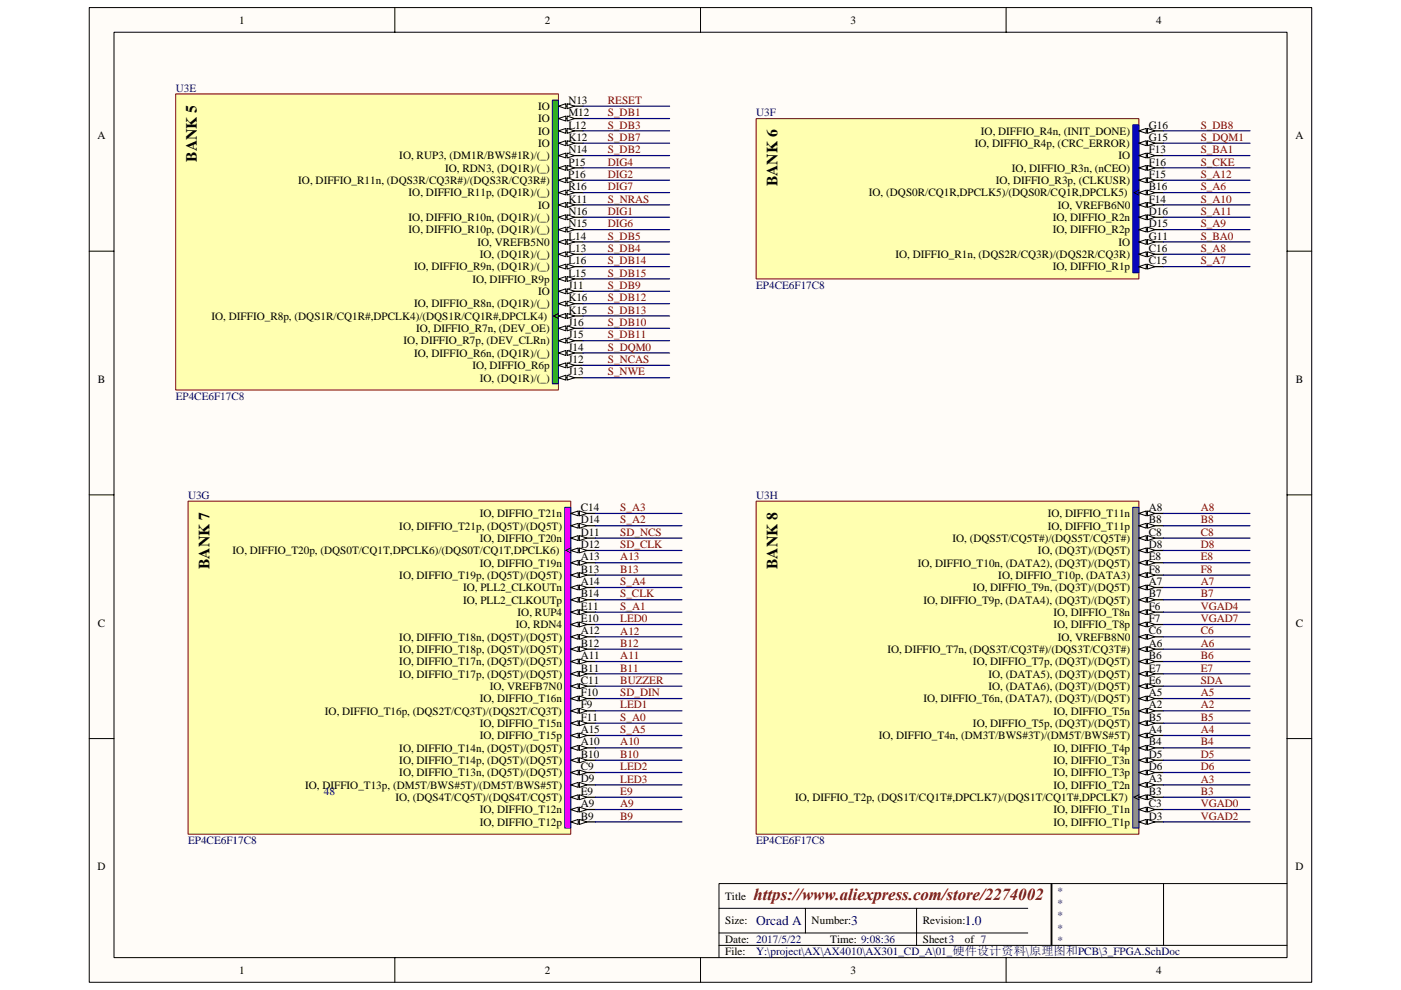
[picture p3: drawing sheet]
<svg xmlns="http://www.w3.org/2000/svg" width="297mm" height="210mm" viewBox="0 0 297 210" stroke-linecap="round" stroke-linejoin="round" font-family="sans-serif">
<defs><g id="words">
<text font-size="3.5" fill="#800000" x="159.8" y="190.8">https://www.aliexpress.com/store/2274002</text>
<g font-size="3.3">
<text x="41.8" y="34.3" transform="rotate(-90 41.8 34.3)">BANK 5</text>
<text x="164.8" y="39.5" transform="rotate(-90 164.8 39.5)">BANK 6</text>
<text x="44.4" y="120.7" transform="rotate(-90 44.4 120.7)">BANK 7</text>
<text x="164.8" y="120.7" transform="rotate(-90 164.8 120.7)">BANK 8</text>
</g>
<g font-size="2.8" fill="#000080">
<text x="160.3" y="196.2">Orcad A</text>
<text x="180.5" y="196.2">3</text>
<text x="204.6" y="196.2">1.0</text>
</g>
<g font-size="2.4">
<text x="50.7" y="5">1</text>
<text x="115.5" y="5">2</text>
<text x="180.3" y="5">3</text>
<text x="245.1" y="5">4</text>
<text x="114.1" y="23.3">IO</text>
<text x="120.5" y="22">N13</text>
<text x="20.7" y="29.5">A</text>
<text x="114.1" y="26">IO</text>
<text x="114.1" y="28.6">IO</text>
<text x="120.5" y="24.6">M12</text>
<text x="120.5" y="27.3">L12</text>
<text x="120.5" y="29.9">K12</text>
<text x="208" y="28.6">IO, DIFFIO_R4n, (INIT_DONE)</text>
<text x="243.6" y="27.3">G16</text>
<text x="243.6" y="29.9">G15</text>
<text x="274.7" y="29.5">A</text>
<text x="84.7" y="33.8">IO, RUP3, (DM1R/BWS#1R)/(_)</text>
<text x="114.1" y="31.2">IO</text>
<text x="120.5" y="32.5">N14</text>
<text x="120.5" y="35.1">P15</text>
<text x="206.7" y="31.2">IO, DIFFIO_R4p, (CRC_ERROR)</text>
<text x="237.1" y="33.8">IO</text>
<text x="243.6" y="35.1">F16</text>
<text x="243.6" y="32.5">F13</text>
<text x="63.2" y="39">IO, DIFFIO_R11n, (DQS3R/CQ3R#)/(DQS3R/CQ3R#)</text>
<text x="86.6" y="41.7">IO, DIFFIO_R11p, (DQ1R)/(_)</text>
<text x="94.4" y="36.4">IO, RDN3, (DQ1R)/(_)</text>
<text x="120.5" y="37.7">P16</text>
<text x="120.5" y="40.3">R16</text>
<text x="184.2" y="41.7">IO, (DQS0R/CQ1R,DPCLK5)/(DQS0R/CQ1R,DPCLK5)</text>
<text x="211.1" y="39">IO, DIFFIO_R3p, (CLKUSR)</text>
<text x="214.5" y="36.4">IO, DIFFIO_R3n, (nCEO)</text>
<text x="243.6" y="37.7">F15</text>
<text x="243.6" y="40.3">B16</text>
<text x="86.6" y="46.9">IO, DIFFIO_R10n, (DQ1R)/(_)</text>
<text x="114.1" y="44.3">IO</text>
<text x="120.5" y="43">K11</text>
<text x="120.5" y="45.6">N16</text>
<text x="223.2" y="46.9">IO, DIFFIO_R2n</text>
<text x="224.3" y="44.3">IO, VREFB6N0</text>
<text x="243.6" y="45.6">D16</text>
<text x="243.6" y="43">F14</text>
<text x="86.6" y="49.5">IO, DIFFIO_R10p, (DQ1R)/(_)</text>
<text x="101.2" y="52.1">IO, VREFB5N0</text>
<text x="120.5" y="48.2">N15</text>
<text x="120.5" y="50.8">L14</text>
<text x="120.5" y="53.4">L13</text>
<text x="223.2" y="49.5">IO, DIFFIO_R2p</text>
<text x="237.1" y="52.1">IO</text>
<text x="243.6" y="50.8">G11</text>
<text x="243.6" y="48.2">D15</text>
<text x="243.6" y="53.4">C16</text>
<text x="87.8" y="57.4">IO, DIFFIO_R9n, (DQ1R)/(_)</text>
<text x="100.2" y="60">IO, DIFFIO_R9p</text>
<text x="101.7" y="54.7">IO, (DQ1R)/(_)</text>
<text x="120.5" y="56">L16</text>
<text x="120.5" y="58.7">L15</text>
<text x="189.9" y="54.7">IO, DIFFIO_R1n, (DQS2R/CQ3R)/(DQS2R/CQ3R)</text>
<text x="223.2" y="57.4">IO, DIFFIO_R1p</text>
<text x="243.6" y="56">C15</text>
<text x="87.8" y="65.2">IO, DIFFIO_R8n, (DQ1R)/(_)</text>
<text x="114.1" y="62.6">IO</text>
<text x="120.5" y="63.9">K16</text>
<text x="120.5" y="61.3">J11</text>
<text x="44.8" y="67.8">IO, DIFFIO_R8p, (DQS1R/CQ1R#,DPCLK4)/(DQS1R/CQ1R#,DPCLK4)</text>
<text x="88.2" y="70.4">IO, DIFFIO_R7n, (DEV_OE)</text>
<text x="120.5" y="69.1">J16</text>
<text x="120.5" y="71.8">J15</text>
<text x="120.5" y="66.5">K15</text>
<text x="85.6" y="73.1">IO, DIFFIO_R7p, (DEV_CLRn)</text>
<text x="87.8" y="75.7">IO, DIFFIO_R6n, (DQ1R)/(_)</text>
<text x="120.5" y="74.4">J14</text>
<text x="120.5" y="77">J12</text>
<text x="20.7" y="81.2">B</text>
<text x="100.2" y="78.3">IO, DIFFIO_R6p</text>
<text x="101.7" y="80.9">IO, (DQ1R)/(_)</text>
<text x="120.5" y="79.6">J13</text>
<text x="274.7" y="81.2">B</text>
<text x="84.7" y="112.3">IO, DIFFIO_T21p, (DQ5T)/(DQ5T)</text>
<text x="101.7" y="109.7">IO, DIFFIO_T21n</text>
<text x="123.1" y="108.4">C14</text>
<text x="123.1" y="113.6">D11</text>
<text x="123.1" y="111">D14</text>
<text x="222.2" y="109.7">IO, DIFFIO_T11n</text>
<text x="222.2" y="112.3">IO, DIFFIO_T11p</text>
<text x="243.6" y="108.4">A8</text>
<text x="243.6" y="111">B8</text>
<text x="243.6" y="113.6">C8</text>
<text x="49.3" y="117.6">IO, DIFFIO_T20p, (DQS0T/CQ1T,DPCLK6)/(DQS0T/CQ1T,DPCLK6)</text>
<text x="101.7" y="114.9">IO, DIFFIO_T20n</text>
<text x="123.1" y="118.9">A13</text>
<text x="123.1" y="116.2">D12</text>
<text x="201.9" y="114.9">IO, (DQS5T/CQ5T#)/(DQS5T/CQ5T#)</text>
<text x="220.1" y="117.6">IO, (DQ3T)/(DQ5T)</text>
<text x="243.6" y="116.2">D8</text>
<text x="243.6" y="118.9">E8</text>
<text x="84.7" y="122.8">IO, DIFFIO_T19p, (DQ5T)/(DQ5T)</text>
<text x="98.2" y="125.4">IO, PLL2_CLKOUTn</text>
<text x="101.7" y="120.2">IO, DIFFIO_T19n</text>
<text x="123.1" y="121.5">B13</text>
<text x="123.1" y="124.1">A14</text>
<text x="194.6" y="120.2">IO, DIFFIO_T10n, (DATA2), (DQ3T)/(DQ5T)</text>
<text x="206.3" y="125.4">IO, DIFFIO_T9n, (DQ3T)/(DQ5T)</text>
<text x="211.7" y="122.8">IO, DIFFIO_T10p, (DATA3)</text>
<text x="243.6" y="121.5">F8</text>
<text x="243.6" y="124.1">A7</text>
<text x="98.2" y="128">IO, PLL2_CLKOUTp</text>
<text x="109.7" y="130.6">IO, RUP4</text>
<text x="123.1" y="132">E10</text>
<text x="123.1" y="126.7">B14</text>
<text x="123.1" y="129.3">E11</text>
<text x="195.8" y="128">IO, DIFFIO_T9p, (DATA4), (DQ3T)/(DQ5T)</text>
<text x="223.3" y="130.6">IO, DIFFIO_T8n</text>
<text x="243.6" y="126.7">B7</text>
<text x="243.6" y="129.3">F6</text>
<text x="243.6" y="132">F7</text>
<text x="20.7" y="132.9">C</text>
<text x="84.7" y="135.9">IO, DIFFIO_T18n, (DQ5T)/(DQ5T)</text>
<text x="109.3" y="133.3">IO, RDN4</text>
<text x="123.1" y="134.6">A12</text>
<text x="123.1" y="137.2">B12</text>
<text x="223.3" y="133.3">IO, DIFFIO_T8p</text>
<text x="224.3" y="135.9">IO, VREFB8N0</text>
<text x="243.6" y="137.2">A6</text>
<text x="243.6" y="134.6">C6</text>
<text x="274.7" y="132.9">C</text>
<text x="84.7" y="138.5">IO, DIFFIO_T18p, (DQ5T)/(DQ5T)</text>
<text x="84.7" y="141.1">IO, DIFFIO_T17n, (DQ5T)/(DQ5T)</text>
<text x="84.7" y="143.7">IO, DIFFIO_T17p, (DQ5T)/(DQ5T)</text>
<text x="123.1" y="139.8">A11</text>
<text x="123.1" y="142.4">B11</text>
<text x="188.1" y="138.5">IO, DIFFIO_T7n, (DQS3T/CQ3T#)/(DQS3T/CQ3T#)</text>
<text x="206.3" y="141.1">IO, DIFFIO_T7p, (DQ3T)/(DQ5T)</text>
<text x="209.6" y="143.7">IO, (DATA5), (DQ3T)/(DQ5T)</text>
<text x="243.6" y="139.8">B6</text>
<text x="243.6" y="142.4">E7</text>
<text x="101.7" y="149">IO, DIFFIO_T16n</text>
<text x="103.8" y="146.3">IO, VREFB7N0</text>
<text x="123.1" y="147.7">F10</text>
<text x="123.1" y="145">C11</text>
<text x="195.8" y="149">IO, DIFFIO_T6n, (DATA7), (DQ3T)/(DQ5T)</text>
<text x="209.6" y="146.3">IO, (DATA6), (DQ3T)/(DQ5T)</text>
<text x="243.6" y="147.7">A5</text>
<text x="243.6" y="145">E6</text>
<text x="68.9" y="151.6">IO, DIFFIO_T16p, (DQS2T/CQ3T)/(DQS2T/CQ3T)</text>
<text x="101.7" y="154.2">IO, DIFFIO_T15n</text>
<text x="123.1" y="152.9">F11</text>
<text x="123.1" y="155.5">A15</text>
<text x="123.1" y="150.3">F9</text>
<text x="206.3" y="154.2">IO, DIFFIO_T5p, (DQ3T)/(DQ5T)</text>
<text x="223.3" y="151.6">IO, DIFFIO_T5n</text>
<text x="243.6" y="152.9">B5</text>
<text x="243.6" y="150.3">A2</text>
<text x="243.6" y="155.5">A4</text>
<text x="84.7" y="159.4">IO, DIFFIO_T14n, (DQ5T)/(DQ5T)</text>
<text x="101.7" y="156.8">IO, DIFFIO_T15p</text>
<text x="123.1" y="158.1">A10</text>
<text x="123.1" y="160.7">B10</text>
<text x="186.3" y="156.8">IO, DIFFIO_T4n, (DM3T/BWS#3T)/(DM5T/BWS#5T)</text>
<text x="223.3" y="159.4">IO, DIFFIO_T4p</text>
<text x="243.6" y="158.1">B4</text>
<text x="243.6" y="160.7">D5</text>
<text x="64.7" y="167.3">IO, DIFFIO_T13p, (DM5T/BWS#5T)/(DM5T/BWS#5T)</text>
<text x="84.7" y="162.1">IO, DIFFIO_T14p, (DQ5T)/(DQ5T)</text>
<text x="84.7" y="164.7">IO, DIFFIO_T13n, (DQ5T)/(DQ5T)</text>
<text x="123.1" y="163.4">C9</text>
<text x="123.1" y="166">D9</text>
<text x="223.3" y="162.1">IO, DIFFIO_T3n</text>
<text x="223.3" y="164.7">IO, DIFFIO_T3p</text>
<text x="223.3" y="167.3">IO, DIFFIO_T2n</text>
<text x="243.6" y="163.4">D6</text>
<text x="243.6" y="166">A3</text>
<text x="83.9" y="169.9">IO, (DQS4T/CQ5T)/(DQS4T/CQ5T)</text>
<text x="101.7" y="172.5">IO, DIFFIO_T12n</text>
<text x="123.1" y="171.2">A9</text>
<text x="123.1" y="173.8">B9</text>
<text x="123.1" y="168.6">E9</text>
<text x="168.6" y="169.9">IO, DIFFIO_T2p, (DQS1T/CQ1T#,DPCLK7)/(DQS1T/CQ1T#,DPCLK7)</text>
<text x="223.3" y="172.5">IO, DIFFIO_T1n</text>
<text x="243.6" y="168.6">B3</text>
<text x="243.6" y="171.2">C3</text>
<text x="243.6" y="173.8">D3</text>
<text x="101.7" y="175.1">IO, DIFFIO_T12p</text>
<text x="223.3" y="175.1">IO, DIFFIO_T1p</text>
<text x="20.7" y="184.6">D</text>
<text x="274.7" y="184.6">D</text>
<text x="153.8" y="190.8">Title</text>
<text x="153.8" y="196.1">Size:</text>
<text x="172.1" y="196.1">Number:</text>
<text x="195.7" y="196.1">Revision:</text>
<text x="153.8" y="200">Date: 2017/5/22</text>
<text x="153.8" y="202.6">File:</text>
<text x="176" y="200">Time: 9:08:36</text>
<text x="195.7" y="200">Sheet3</text>
<text x="204.6" y="200">of 7</text>
<text x="50.7" y="206.5">1</text>
<text x="115.5" y="206.5">2</text>
<text x="180.3" y="206.5">3</text>
<text x="245.1" y="206.5">4</text>
</g>
<g font-size="2.4" fill="#000080">
<text x="37.2" y="19.4">U3E</text>
<text x="160.3" y="24.6">U3F</text>
<text x="160.3" y="61.3">EP4CE6F17C8</text>
<text x="37.2" y="84.8">EP4CE6F17C8</text>
<text x="39.9" y="105.8">U3G</text>
<text x="160.3" y="105.8">U3H</text>
<text x="68.7" y="168.6">48</text>
<text x="39.9" y="179.1">EP4CE6F17C8</text>
<text x="160.3" y="179.1">EP4CE6F17C8</text>
<text x="224.1" y="189.8">*</text>
<text x="224.1" y="192.4">*</text>
<text x="224.1" y="195">*</text>
<text x="224.1" y="197.6">*</text>
<text x="160.3" y="202.6">Y:\project\AX\AX4010\AX301_CD_A\01_硬件设计资料\原理图和PCB\3_FPGA.SchDoc</text>
<text x="224.1" y="200.2">*</text>
</g>
<g font-size="2.4" fill="#800000">
<text x="128.9" y="22">RESET</text>
<text x="128.9" y="29.9">S_DB7</text>
<text x="128.9" y="24.6">S_DB1</text>
<text x="128.9" y="27.3">S_DB3</text>
<text x="254.6" y="29.9">S_DQM1</text>
<text x="254.6" y="27.3">S_DB8</text>
<text x="128.9" y="32.5">S_DB2</text>
<text x="128.9" y="35.1">DIG4</text>
<text x="254.6" y="35.1">S_CKE</text>
<text x="254.6" y="32.5">S_BA1</text>
<text x="128.9" y="37.7">DIG2</text>
<text x="128.9" y="40.3">DIG7</text>
<text x="254.6" y="40.3">S_A6</text>
<text x="254.6" y="37.7">S_A12</text>
<text x="128.9" y="43">S_NRAS</text>
<text x="128.9" y="45.6">DIG1</text>
<text x="254.6" y="45.6">S_A11</text>
<text x="254.6" y="43">S_A10</text>
<text x="128.9" y="53.4">S_DB4</text>
<text x="128.9" y="50.8">S_DB5</text>
<text x="128.9" y="48.2">DIG6</text>
<text x="254.6" y="53.4">S_A8</text>
<text x="254.6" y="48.2">S_A9</text>
<text x="254.6" y="50.8">S_BA0</text>
<text x="128.9" y="56">S_DB14</text>
<text x="128.9" y="58.7">S_DB15</text>
<text x="254.6" y="56">S_A7</text>
<text x="128.9" y="61.3">S_DB9</text>
<text x="128.9" y="63.9">S_DB12</text>
<text x="128.9" y="69.1">S_DB10</text>
<text x="128.9" y="71.8">S_DB11</text>
<text x="128.9" y="66.5">S_DB13</text>
<text x="128.9" y="77">S_NCAS</text>
<text x="128.9" y="74.4">S_DQM0</text>
<text x="128.9" y="79.6">S_NWE</text>
<text x="131.5" y="111">S_A2</text>
<text x="131.5" y="108.4">S_A3</text>
<text x="131.5" y="113.6">SD_NCS</text>
<text x="254.6" y="108.4">A8</text>
<text x="254.6" y="111">B8</text>
<text x="254.6" y="113.6">C8</text>
<text x="131.5" y="116.3">SD_CLK</text>
<text x="131.5" y="118.9">A13</text>
<text x="254.6" y="116.2">D8</text>
<text x="254.6" y="118.9">E8</text>
<text x="131.5" y="124.1">S_A4</text>
<text x="131.5" y="121.5">B13</text>
<text x="254.6" y="124.1">A7</text>
<text x="254.6" y="121.5">F8</text>
<text x="131.5" y="129.3">S_A1</text>
<text x="131.5" y="126.7">S_CLK</text>
<text x="131.5" y="132">LED0</text>
<text x="254.6" y="129.3">VGAD4</text>
<text x="254.6" y="132">VGAD7</text>
<text x="254.6" y="126.7">B7</text>
<text x="131.5" y="134.6">A12</text>
<text x="131.5" y="137.2">B12</text>
<text x="254.6" y="137.2">A6</text>
<text x="254.6" y="134.6">C6</text>
<text x="131.5" y="139.8">A11</text>
<text x="131.5" y="142.4">B11</text>
<text x="254.6" y="139.8">B6</text>
<text x="254.6" y="142.4">E7</text>
<text x="131.5" y="145">BUZZER</text>
<text x="131.5" y="147.7">SD_DIN</text>
<text x="254.6" y="145">SDA</text>
<text x="254.6" y="147.7">A5</text>
<text x="131.5" y="152.9">S_A0</text>
<text x="131.5" y="155.5">S_A5</text>
<text x="131.5" y="150.3">LED1</text>
<text x="254.6" y="155.5">A4</text>
<text x="254.6" y="150.3">A2</text>
<text x="254.6" y="152.9">B5</text>
<text x="131.5" y="158.1">A10</text>
<text x="131.5" y="160.7">B10</text>
<text x="254.6" y="158.1">B4</text>
<text x="254.6" y="160.7">D5</text>
<text x="131.5" y="163.4">LED2</text>
<text x="131.5" y="166">LED3</text>
<text x="254.6" y="166">A3</text>
<text x="254.6" y="163.4">D6</text>
<text x="131.5" y="171.2">A9</text>
<text x="131.5" y="173.8">B9</text>
<text x="131.5" y="168.6">E9</text>
<text x="254.6" y="171.2">VGAD0</text>
<text x="254.6" y="173.8">VGAD2</text>
<text x="254.6" y="168.6">B3</text>
</g>
</g></defs>
<path d="M18.9 1.6h259.2v206.7h-259.2z" fill="#fffcf8"/>
<path d="M18.9 1.6h259.2v206.7h-259.2z" fill="none" stroke="#000" stroke-width=".21"/>
<path d="M24.2 6.9h248.7v196.2h-248.7z" fill="#fffcf8"/>
<g fill="none" stroke="#000" stroke-width=".21">
<path d="M24.2 6.8h248.7v196.3h-248.7zM83.7 1.6v5.2M148.5 1.6v5.2M213.3 1.6v5.2M18.9 53.3h5.2M272.9 53.3h5.2M18.9 105h5.2M272.9 105h5.2M18.9 156.7h5.2M272.9 156.7h5.2M152.4 192.7h65.5M152.4 197.9h65.5"/>
<path d="M170.8 192.7v5.2M194.3 192.7v7.8M222.9 187.4v13.1M246.7 187.4h-94.3v15.7M272.9 187.4h-26.2v13.1M83.7 203.1v5.3M148.5 203.1v5.3M152.4 200.5h120.5M213.3 203.1v5.3"/>
</g>
<path d="M37.3 19.9h81.1v62.8h-81.1z" fill="#ffffb0"/>
<path d="M37.3 19.9h81.1v62.8h-81.1z" fill="none" stroke="#800000" stroke-width=".21"/>
<path d="M117.1 21.3h1.3v60.1h-1.3z" fill="#00bf00"/>
<path d="M117.1 21.2h1.3v60.2h-1.3z" fill="none" stroke="#000080" stroke-width=".21"/>
<path d="M118.4 22.5h5.2" fill="none" stroke="#000" stroke-width=".26"/>
<path d="M118.4 22.5l1.6-.5v1.1z" fill="#fffcf8"/>
<path d="M118.4 22.5l1.6-.5v1.1z" fill="none" stroke="#000" stroke-width=".21"/>
<path d="M120.2 22l1.6 .5-1.6 .6z" fill="#fffcf8"/>
<path d="M120.2 22l1.6 .5-1.6 .6z" fill="none" stroke="#000" stroke-width=".21"/>
<path d="M118.4 25.1h5.2" fill="none" stroke="#000" stroke-width=".26"/>
<path d="M118.4 25.1l1.6-.5v1.1z" fill="#fffcf8"/>
<path d="M118.4 25.1l1.6-.5v1.1z" fill="none" stroke="#000" stroke-width=".21"/>
<path d="M120.2 24.6l1.6 .5-1.6 .6z" fill="#fffcf8"/>
<path d="M120.2 24.6l1.6 .5-1.6 .6z" fill="none" stroke="#000" stroke-width=".21"/>
<path d="M118.4 27.7h5.2" fill="none" stroke="#000" stroke-width=".26"/>
<path d="M118.4 27.7l1.6-.5v1.1z" fill="#fffcf8"/>
<path d="M118.4 27.7l1.6-.5v1.1z" fill="none" stroke="#000" stroke-width=".21"/>
<path d="M120.2 27.2l1.6 .5-1.6 .6z" fill="#fffcf8"/>
<path d="M120.2 27.2l1.6 .5-1.6 .6z" fill="none" stroke="#000" stroke-width=".21"/>
<path d="M118.4 30.4h5.2" fill="none" stroke="#000" stroke-width=".26"/>
<path d="M118.4 30.4l1.6-.6v1.1z" fill="#fffcf8"/>
<path d="M118.4 30.4l1.6-.6v1.1z" fill="none" stroke="#000" stroke-width=".21"/>
<path d="M120.2 29.8l1.6 .6-1.6 .5z" fill="#fffcf8"/>
<path d="M120.2 29.8l1.6 .6-1.6 .5z" fill="none" stroke="#000" stroke-width=".21"/>
<path d="M118.4 33h5.2" fill="none" stroke="#000" stroke-width=".26"/>
<path d="M118.4 33l1.6-.5v1z" fill="#fffcf8"/>
<path d="M118.4 33l1.6-.5v1z" fill="none" stroke="#000" stroke-width=".21"/>
<path d="M120.2 32.5l1.6 .5-1.6 .5z" fill="#fffcf8"/>
<path d="M120.2 32.5l1.6 .5-1.6 .5z" fill="none" stroke="#000" stroke-width=".21"/>
<path d="M118.4 35.6h5.2" fill="none" stroke="#000" stroke-width=".26"/>
<path d="M118.4 35.6l1.6-.5v1z" fill="#fffcf8"/>
<path d="M118.4 35.6l1.6-.5v1z" fill="none" stroke="#000" stroke-width=".21"/>
<path d="M120.2 35.1l1.6 .5-1.6 .5z" fill="#fffcf8"/>
<path d="M120.2 35.1l1.6 .5-1.6 .5z" fill="none" stroke="#000" stroke-width=".21"/>
<path d="M118.4 38.2h5.2" fill="none" stroke="#000" stroke-width=".26"/>
<path d="M118.4 38.2l1.6-.5v1.1z" fill="#fffcf8"/>
<path d="M118.4 38.2l1.6-.5v1.1z" fill="none" stroke="#000" stroke-width=".21"/>
<path d="M120.2 37.7l1.6 .5-1.6 .6z" fill="#fffcf8"/>
<path d="M120.2 37.7l1.6 .5-1.6 .6z" fill="none" stroke="#000" stroke-width=".21"/>
<path d="M118.4 40.9h5.2" fill="none" stroke="#000" stroke-width=".26"/>
<path d="M118.4 40.9l1.6-.6v1.1z" fill="#fffcf8"/>
<path d="M118.4 40.9l1.6-.6v1.1z" fill="none" stroke="#000" stroke-width=".21"/>
<path d="M120.2 40.3l1.6 .6-1.6 .5z" fill="#fffcf8"/>
<path d="M120.2 40.3l1.6 .6-1.6 .5z" fill="none" stroke="#000" stroke-width=".21"/>
<path d="M118.4 43.5h5.2" fill="none" stroke="#000" stroke-width=".26"/>
<path d="M118.4 43.5l1.6-.6v1.1z" fill="#fffcf8"/>
<path d="M118.4 43.5l1.6-.6v1.1z" fill="none" stroke="#000" stroke-width=".21"/>
<path d="M120.2 42.9l1.6 .6-1.6 .5z" fill="#fffcf8"/>
<path d="M120.2 42.9l1.6 .6-1.6 .5z" fill="none" stroke="#000" stroke-width=".21"/>
<path d="M118.4 46.1h5.2" fill="none" stroke="#000" stroke-width=".26"/>
<path d="M118.4 46.1l1.6-.5v1z" fill="#fffcf8"/>
<path d="M118.4 46.1l1.6-.5v1z" fill="none" stroke="#000" stroke-width=".21"/>
<path d="M120.2 45.6l1.6 .5-1.6 .5z" fill="#fffcf8"/>
<path d="M120.2 45.6l1.6 .5-1.6 .5z" fill="none" stroke="#000" stroke-width=".21"/>
<path d="M118.4 48.7h5.2" fill="none" stroke="#000" stroke-width=".26"/>
<path d="M118.4 48.7l1.6-.5v1z" fill="#fffcf8"/>
<path d="M118.4 48.7l1.6-.5v1z" fill="none" stroke="#000" stroke-width=".21"/>
<path d="M120.2 48.2l1.6 .5-1.6 .5z" fill="#fffcf8"/>
<path d="M120.2 48.2l1.6 .5-1.6 .5z" fill="none" stroke="#000" stroke-width=".21"/>
<path d="M118.4 51.3h5.2" fill="none" stroke="#000" stroke-width=".26"/>
<path d="M118.4 51.3l1.6-.5v1z" fill="#fffcf8"/>
<path d="M118.4 51.3l1.6-.5v1z" fill="none" stroke="#000" stroke-width=".21"/>
<path d="M120.2 50.8l1.6 .5-1.6 .5z" fill="#fffcf8"/>
<path d="M120.2 50.8l1.6 .5-1.6 .5z" fill="none" stroke="#000" stroke-width=".21"/>
<path d="M118.4 53.9h5.2" fill="none" stroke="#000" stroke-width=".26"/>
<path d="M118.4 53.9l1.6-.5v1.1z" fill="#fffcf8"/>
<path d="M118.4 53.9l1.6-.5v1.1z" fill="none" stroke="#000" stroke-width=".21"/>
<path d="M120.2 53.4l1.6 .5-1.6 .6z" fill="#fffcf8"/>
<path d="M120.2 53.4l1.6 .5-1.6 .6z" fill="none" stroke="#000" stroke-width=".21"/>
<path d="M118.4 56.6h5.2" fill="none" stroke="#000" stroke-width=".26"/>
<path d="M118.4 56.6l1.6-.6v1.1z" fill="#fffcf8"/>
<path d="M118.4 56.6l1.6-.6v1.1z" fill="none" stroke="#000" stroke-width=".21"/>
<path d="M120.2 56l1.6 .6-1.6 .5z" fill="#fffcf8"/>
<path d="M120.2 56l1.6 .6-1.6 .5z" fill="none" stroke="#000" stroke-width=".21"/>
<path d="M118.4 59.2h5.2" fill="none" stroke="#000" stroke-width=".26"/>
<path d="M118.4 59.2l1.6-.5v1z" fill="#fffcf8"/>
<path d="M118.4 59.2l1.6-.5v1z" fill="none" stroke="#000" stroke-width=".21"/>
<path d="M120.2 58.7l1.6 .5-1.6 .5z" fill="#fffcf8"/>
<path d="M120.2 58.7l1.6 .5-1.6 .5z" fill="none" stroke="#000" stroke-width=".21"/>
<path d="M118.4 61.8h5.2" fill="none" stroke="#000" stroke-width=".26"/>
<path d="M118.4 61.8l1.6-.5v1z" fill="#fffcf8"/>
<path d="M118.4 61.8l1.6-.5v1z" fill="none" stroke="#000" stroke-width=".21"/>
<path d="M120.2 61.3l1.6 .5-1.6 .5z" fill="#fffcf8"/>
<path d="M120.2 61.3l1.6 .5-1.6 .5z" fill="none" stroke="#000" stroke-width=".21"/>
<path d="M118.4 64.4h5.2" fill="none" stroke="#000" stroke-width=".26"/>
<path d="M118.4 64.4l1.6-.5v1z" fill="#fffcf8"/>
<path d="M118.4 64.4l1.6-.5v1z" fill="none" stroke="#000" stroke-width=".21"/>
<path d="M120.2 63.9l1.6 .5-1.6 .5z" fill="#fffcf8"/>
<path d="M118.4 66.5l-1 .5 1 .5M120.2 63.9l1.6 .5-1.6 .5z" fill="none" stroke="#000" stroke-width=".21"/>
<path d="M118.4 67h5.2" fill="none" stroke="#000" stroke-width=".26"/>
<path d="M118.4 67l1.6-.5v1z" fill="#fffcf8"/>
<path d="M118.4 67l1.6-.5v1z" fill="none" stroke="#000" stroke-width=".21"/>
<path d="M120.2 66.5l1.6 .5-1.6 .5z" fill="#fffcf8"/>
<path d="M120.2 66.5l1.6 .5-1.6 .5z" fill="none" stroke="#000" stroke-width=".21"/>
<path d="M118.4 69.6h5.2" fill="none" stroke="#000" stroke-width=".26"/>
<path d="M118.4 69.6l1.6-.5v1.1z" fill="#fffcf8"/>
<path d="M118.4 69.6l1.6-.5v1.1z" fill="none" stroke="#000" stroke-width=".21"/>
<path d="M120.2 69.1l1.6 .5-1.6 .6z" fill="#fffcf8"/>
<path d="M120.2 69.1l1.6 .5-1.6 .6z" fill="none" stroke="#000" stroke-width=".21"/>
<path d="M118.4 72.3h5.2" fill="none" stroke="#000" stroke-width=".26"/>
<path d="M118.4 72.3l1.6-.6v1.1z" fill="#fffcf8"/>
<path d="M118.4 72.3l1.6-.6v1.1z" fill="none" stroke="#000" stroke-width=".21"/>
<path d="M120.2 71.7l1.6 .6-1.6 .5z" fill="#fffcf8"/>
<path d="M120.2 71.7l1.6 .6-1.6 .5z" fill="none" stroke="#000" stroke-width=".21"/>
<path d="M118.4 74.9h5.2" fill="none" stroke="#000" stroke-width=".26"/>
<path d="M118.4 74.9l1.6-.6v1.1z" fill="#fffcf8"/>
<path d="M118.4 74.9l1.6-.6v1.1z" fill="none" stroke="#000" stroke-width=".21"/>
<path d="M120.2 74.3l1.6 .6-1.6 .5z" fill="#fffcf8"/>
<path d="M120.2 74.3l1.6 .6-1.6 .5z" fill="none" stroke="#000" stroke-width=".21"/>
<path d="M118.4 77.5h5.2" fill="none" stroke="#000" stroke-width=".26"/>
<path d="M118.4 77.5l1.6-.5v1z" fill="#fffcf8"/>
<path d="M118.4 77.5l1.6-.5v1z" fill="none" stroke="#000" stroke-width=".21"/>
<path d="M120.2 77l1.6 .5-1.6 .5z" fill="#fffcf8"/>
<path d="M120.2 77l1.6 .5-1.6 .5z" fill="none" stroke="#000" stroke-width=".21"/>
<path d="M118.4 80.1h5.2" fill="none" stroke="#000" stroke-width=".26"/>
<path d="M118.4 80.1l1.6-.5v1z" fill="#fffcf8"/>
<path d="M118.4 80.1l1.6-.5v1z" fill="none" stroke="#000" stroke-width=".21"/>
<path d="M120.2 79.6l1.6 .5-1.6 .5z" fill="#fffcf8"/>
<path d="M120.2 79.6l1.6 .5-1.6 .5z" fill="none" stroke="#000" stroke-width=".21"/>
<path d="M160.3 25.2h81.2v34h-81.2z" fill="#ffffb0"/>
<path d="M160.3 25.2h81.2v34h-81.2z" fill="none" stroke="#800000" stroke-width=".21"/>
<path d="M240.2 26.5h1.3v31.3h-1.3z" fill="#00f"/>
<path d="M240.2 26.5h1.3v31.3h-1.3z" fill="none" stroke="#000080" stroke-width=".21"/>
<path d="M241.5 27.7h5.2" fill="none" stroke="#000" stroke-width=".26"/>
<path d="M241.5 27.7l1.5-.5v1.1z" fill="#fffcf8"/>
<path d="M241.5 27.7l1.5-.5v1.1z" fill="none" stroke="#000" stroke-width=".21"/>
<path d="M243.3 27.2l1.6 .5-1.6 .6z" fill="#fffcf8"/>
<path d="M243.3 27.2l1.6 .5-1.6 .6z" fill="none" stroke="#000" stroke-width=".21"/>
<path d="M241.5 30.4h5.2" fill="none" stroke="#000" stroke-width=".26"/>
<path d="M241.5 30.4l1.5-.6v1.1z" fill="#fffcf8"/>
<path d="M241.5 30.4l1.5-.6v1.1z" fill="none" stroke="#000" stroke-width=".21"/>
<path d="M243.3 29.8l1.6 .6-1.6 .5z" fill="#fffcf8"/>
<path d="M243.3 29.8l1.6 .6-1.6 .5z" fill="none" stroke="#000" stroke-width=".21"/>
<path d="M241.5 33h5.2" fill="none" stroke="#000" stroke-width=".26"/>
<path d="M241.5 33l1.5-.5v1z" fill="#fffcf8"/>
<path d="M241.5 33l1.5-.5v1z" fill="none" stroke="#000" stroke-width=".21"/>
<path d="M243.3 32.5l1.6 .5-1.6 .5z" fill="#fffcf8"/>
<path d="M243.3 32.5l1.6 .5-1.6 .5z" fill="none" stroke="#000" stroke-width=".21"/>
<path d="M241.5 35.6h5.2" fill="none" stroke="#000" stroke-width=".26"/>
<path d="M241.5 35.6l1.5-.5v1z" fill="#fffcf8"/>
<path d="M241.5 35.6l1.5-.5v1z" fill="none" stroke="#000" stroke-width=".21"/>
<path d="M243.3 35.1l1.6 .5-1.6 .5z" fill="#fffcf8"/>
<path d="M243.3 35.1l1.6 .5-1.6 .5z" fill="none" stroke="#000" stroke-width=".21"/>
<path d="M241.5 38.2h5.2" fill="none" stroke="#000" stroke-width=".26"/>
<path d="M241.5 38.2l1.5-.5v1.1z" fill="#fffcf8"/>
<path d="M241.5 38.2l1.5-.5v1.1z" fill="none" stroke="#000" stroke-width=".21"/>
<path d="M243.3 37.7l1.6 .5-1.6 .6z" fill="#fffcf8"/>
<path d="M243.3 37.7l1.6 .5-1.6 .6zM241.5 40.3l-1.1 .6 1.1 .5" fill="none" stroke="#000" stroke-width=".21"/>
<path d="M241.5 40.9h5.2" fill="none" stroke="#000" stroke-width=".26"/>
<path d="M241.5 40.9l1.5-.6v1.1z" fill="#fffcf8"/>
<path d="M241.5 40.9l1.5-.6v1.1z" fill="none" stroke="#000" stroke-width=".21"/>
<path d="M243.3 40.3l1.6 .6-1.6 .5z" fill="#fffcf8"/>
<path d="M243.3 40.3l1.6 .6-1.6 .5z" fill="none" stroke="#000" stroke-width=".21"/>
<path d="M241.5 43.5h5.2" fill="none" stroke="#000" stroke-width=".26"/>
<path d="M241.5 43.5l1.5-.6v1.1z" fill="#fffcf8"/>
<path d="M241.5 43.5l1.5-.6v1.1z" fill="none" stroke="#000" stroke-width=".21"/>
<path d="M243.3 42.9l1.6 .6-1.6 .5z" fill="#fffcf8"/>
<path d="M243.3 42.9l1.6 .6-1.6 .5z" fill="none" stroke="#000" stroke-width=".21"/>
<path d="M241.5 46.1h5.2" fill="none" stroke="#000" stroke-width=".26"/>
<path d="M241.5 46.1l1.5-.5v1z" fill="#fffcf8"/>
<path d="M241.5 46.1l1.5-.5v1z" fill="none" stroke="#000" stroke-width=".21"/>
<path d="M243.3 45.6l1.6 .5-1.6 .5z" fill="#fffcf8"/>
<path d="M243.3 45.6l1.6 .5-1.6 .5z" fill="none" stroke="#000" stroke-width=".21"/>
<path d="M241.5 48.7h5.2" fill="none" stroke="#000" stroke-width=".26"/>
<path d="M241.5 48.7l1.5-.5v1z" fill="#fffcf8"/>
<path d="M241.5 48.7l1.5-.5v1z" fill="none" stroke="#000" stroke-width=".21"/>
<path d="M243.3 48.2l1.6 .5-1.6 .5z" fill="#fffcf8"/>
<path d="M243.3 48.2l1.6 .5-1.6 .5z" fill="none" stroke="#000" stroke-width=".21"/>
<path d="M241.5 51.3h5.2" fill="none" stroke="#000" stroke-width=".26"/>
<path d="M241.5 51.3l1.5-.5v1z" fill="#fffcf8"/>
<path d="M241.5 51.3l1.5-.5v1z" fill="none" stroke="#000" stroke-width=".21"/>
<path d="M243.3 50.8l1.6 .5-1.6 .5z" fill="#fffcf8"/>
<path d="M243.3 50.8l1.6 .5-1.6 .5z" fill="none" stroke="#000" stroke-width=".21"/>
<path d="M241.5 53.9h5.2" fill="none" stroke="#000" stroke-width=".26"/>
<path d="M241.5 53.9l1.5-.5v1.1z" fill="#fffcf8"/>
<path d="M241.5 53.9l1.5-.5v1.1z" fill="none" stroke="#000" stroke-width=".21"/>
<path d="M243.3 53.4l1.6 .5-1.6 .6z" fill="#fffcf8"/>
<path d="M243.3 53.4l1.6 .5-1.6 .6z" fill="none" stroke="#000" stroke-width=".21"/>
<path d="M241.5 56.6h5.2" fill="none" stroke="#000" stroke-width=".26"/>
<path d="M241.5 56.6l1.5-.6v1.1z" fill="#fffcf8"/>
<path d="M241.5 56.6l1.5-.6v1.1z" fill="none" stroke="#000" stroke-width=".21"/>
<path d="M243.3 56l1.6 .6-1.6 .5z" fill="#fffcf8"/>
<path d="M243.3 56l1.6 .6-1.6 .5z" fill="none" stroke="#000" stroke-width=".21"/>
<path d="M39.9 106.3h81.1v70.6h-81.1z" fill="#ffffb0"/>
<path d="M39.9 106.3h81.1v70.6h-81.1z" fill="none" stroke="#800000" stroke-width=".21"/>
<path d="M119.8 107.6h1.2v68h-1.2z" fill="#f0f"/>
<path d="M119.7 107.6h1.3v68h-1.3z" fill="none" stroke="#000080" stroke-width=".21"/>
<path d="M121 108.9h5.3" fill="none" stroke="#000" stroke-width=".26"/>
<path d="M121 108.9l1.6-.5v1z" fill="#fffcf8"/>
<path d="M121 108.9l1.6-.5v1z" fill="none" stroke="#000" stroke-width=".21"/>
<path d="M122.8 108.4l1.6 .5-1.6 .5z" fill="#fffcf8"/>
<path d="M122.8 108.4l1.6 .5-1.6 .5z" fill="none" stroke="#000" stroke-width=".21"/>
<path d="M121 111.5h5.3" fill="none" stroke="#000" stroke-width=".26"/>
<path d="M121 111.5l1.6-.5v1z" fill="#fffcf8"/>
<path d="M121 111.5l1.6-.5v1z" fill="none" stroke="#000" stroke-width=".21"/>
<path d="M122.8 111l1.6 .5-1.6 .5z" fill="#fffcf8"/>
<path d="M122.8 111l1.6 .5-1.6 .5z" fill="none" stroke="#000" stroke-width=".21"/>
<path d="M121 114.1h5.3" fill="none" stroke="#000" stroke-width=".26"/>
<path d="M121 114.1l1.6-.5v1.1z" fill="#fffcf8"/>
<path d="M121 114.1l1.6-.5v1.1z" fill="none" stroke="#000" stroke-width=".21"/>
<path d="M122.8 113.6l1.6 .5-1.6 .6z" fill="#fffcf8"/>
<path d="M121 116.2l-1 .6 1 .5M122.8 113.6l1.6 .5-1.6 .6z" fill="none" stroke="#000" stroke-width=".21"/>
<path d="M121 116.8h5.3" fill="none" stroke="#000" stroke-width=".26"/>
<path d="M121 116.8l1.6-.6v1.1z" fill="#fffcf8"/>
<path d="M121 116.8l1.6-.6v1.1z" fill="none" stroke="#000" stroke-width=".21"/>
<path d="M122.8 116.2l1.6 .6-1.6 .5z" fill="#fffcf8"/>
<path d="M122.8 116.2l1.6 .6-1.6 .5z" fill="none" stroke="#000" stroke-width=".21"/>
<path d="M121 119.4h5.3" fill="none" stroke="#000" stroke-width=".26"/>
<path d="M121 119.4l1.6-.5v1z" fill="#fffcf8"/>
<path d="M121 119.4l1.6-.5v1z" fill="none" stroke="#000" stroke-width=".21"/>
<path d="M122.8 118.9l1.6 .5-1.6 .5z" fill="#fffcf8"/>
<path d="M122.8 118.9l1.6 .5-1.6 .5z" fill="none" stroke="#000" stroke-width=".21"/>
<path d="M121 122h5.3" fill="none" stroke="#000" stroke-width=".26"/>
<path d="M121 122l1.6-.5v1z" fill="#fffcf8"/>
<path d="M121 122l1.6-.5v1z" fill="none" stroke="#000" stroke-width=".21"/>
<path d="M122.8 121.5l1.6 .5-1.6 .5z" fill="#fffcf8"/>
<path d="M122.8 121.5l1.6 .5-1.6 .5z" fill="none" stroke="#000" stroke-width=".21"/>
<path d="M121 124.6h5.3" fill="none" stroke="#000" stroke-width=".26"/>
<path d="M121 124.6l1.6-.5v1z" fill="#fffcf8"/>
<path d="M121 124.6l1.6-.5v1z" fill="none" stroke="#000" stroke-width=".21"/>
<path d="M122.8 124.1l1.6 .5-1.6 .5z" fill="#fffcf8"/>
<path d="M122.8 124.1l1.6 .5-1.6 .5z" fill="none" stroke="#000" stroke-width=".21"/>
<path d="M121 127.2h5.3" fill="none" stroke="#000" stroke-width=".26"/>
<path d="M121 127.2l1.6-.5v1z" fill="#fffcf8"/>
<path d="M121 127.2l1.6-.5v1z" fill="none" stroke="#000" stroke-width=".21"/>
<path d="M122.8 126.7l1.6 .5-1.6 .5z" fill="#fffcf8"/>
<path d="M122.8 126.7l1.6 .5-1.6 .5z" fill="none" stroke="#000" stroke-width=".21"/>
<path d="M121 129.8h5.3" fill="none" stroke="#000" stroke-width=".26"/>
<path d="M121 129.8l1.6-.5v1.1z" fill="#fffcf8"/>
<path d="M121 129.8l1.6-.5v1.1z" fill="none" stroke="#000" stroke-width=".21"/>
<path d="M122.8 129.3l1.6 .5-1.6 .6z" fill="#fffcf8"/>
<path d="M122.8 129.3l1.6 .5-1.6 .6z" fill="none" stroke="#000" stroke-width=".21"/>
<path d="M121 132.5h5.3" fill="none" stroke="#000" stroke-width=".26"/>
<path d="M121 132.5l1.6-.6v1.1z" fill="#fffcf8"/>
<path d="M121 132.5l1.6-.6v1.1z" fill="none" stroke="#000" stroke-width=".21"/>
<path d="M122.8 131.9l1.6 .6-1.6 .5z" fill="#fffcf8"/>
<path d="M122.8 131.9l1.6 .6-1.6 .5z" fill="none" stroke="#000" stroke-width=".21"/>
<path d="M121 135.1h5.3" fill="none" stroke="#000" stroke-width=".26"/>
<path d="M121 135.1l1.6-.5v1z" fill="#fffcf8"/>
<path d="M121 135.1l1.6-.5v1z" fill="none" stroke="#000" stroke-width=".21"/>
<path d="M122.8 134.6l1.6 .5-1.6 .5z" fill="#fffcf8"/>
<path d="M122.8 134.6l1.6 .5-1.6 .5z" fill="none" stroke="#000" stroke-width=".21"/>
<path d="M121 137.7h5.3" fill="none" stroke="#000" stroke-width=".26"/>
<path d="M121 137.7l1.6-.5v1z" fill="#fffcf8"/>
<path d="M121 137.7l1.6-.5v1z" fill="none" stroke="#000" stroke-width=".21"/>
<path d="M122.8 137.2l1.6 .5-1.6 .5z" fill="#fffcf8"/>
<path d="M122.8 137.2l1.6 .5-1.6 .5z" fill="none" stroke="#000" stroke-width=".21"/>
<path d="M121 140.3h5.3" fill="none" stroke="#000" stroke-width=".26"/>
<path d="M121 140.3l1.6-.5v1z" fill="#fffcf8"/>
<path d="M121 140.3l1.6-.5v1z" fill="none" stroke="#000" stroke-width=".21"/>
<path d="M122.8 139.8l1.6 .5-1.6 .5z" fill="#fffcf8"/>
<path d="M122.8 139.8l1.6 .5-1.6 .5z" fill="none" stroke="#000" stroke-width=".21"/>
<path d="M121 142.9h5.3" fill="none" stroke="#000" stroke-width=".26"/>
<path d="M121 142.9l1.6-.5v1z" fill="#fffcf8"/>
<path d="M121 142.9l1.6-.5v1z" fill="none" stroke="#000" stroke-width=".21"/>
<path d="M122.8 142.4l1.6 .5-1.6 .5z" fill="#fffcf8"/>
<path d="M122.8 142.4l1.6 .5-1.6 .5z" fill="none" stroke="#000" stroke-width=".21"/>
<path d="M121 145.5h5.3" fill="none" stroke="#000" stroke-width=".26"/>
<path d="M121 145.5l1.6-.5v1.1z" fill="#fffcf8"/>
<path d="M121 145.5l1.6-.5v1.1z" fill="none" stroke="#000" stroke-width=".21"/>
<path d="M122.8 145l1.6 .5-1.6 .6z" fill="#fffcf8"/>
<path d="M122.8 145l1.6 .5-1.6 .6z" fill="none" stroke="#000" stroke-width=".21"/>
<path d="M121 148.2h5.3" fill="none" stroke="#000" stroke-width=".26"/>
<path d="M121 148.2l1.6-.6v1.1z" fill="#fffcf8"/>
<path d="M121 148.2l1.6-.6v1.1z" fill="none" stroke="#000" stroke-width=".21"/>
<path d="M122.8 147.6l1.6 .6-1.6 .5z" fill="#fffcf8"/>
<path d="M122.8 147.6l1.6 .6-1.6 .5z" fill="none" stroke="#000" stroke-width=".21"/>
<path d="M121 150.8h5.3" fill="none" stroke="#000" stroke-width=".26"/>
<path d="M121 150.8l1.6-.6v1.1z" fill="#fffcf8"/>
<path d="M121 150.8l1.6-.6v1.1z" fill="none" stroke="#000" stroke-width=".21"/>
<path d="M122.8 150.2l1.6 .6-1.6 .5z" fill="#fffcf8"/>
<path d="M122.8 150.2l1.6 .6-1.6 .5z" fill="none" stroke="#000" stroke-width=".21"/>
<path d="M121 153.4h5.3" fill="none" stroke="#000" stroke-width=".26"/>
<path d="M121 153.4l1.6-.5v1z" fill="#fffcf8"/>
<path d="M121 153.4l1.6-.5v1z" fill="none" stroke="#000" stroke-width=".21"/>
<path d="M122.8 152.9l1.6 .5-1.6 .5z" fill="#fffcf8"/>
<path d="M122.8 152.9l1.6 .5-1.6 .5z" fill="none" stroke="#000" stroke-width=".21"/>
<path d="M121 156h5.3" fill="none" stroke="#000" stroke-width=".26"/>
<path d="M121 156l1.6-.5v1z" fill="#fffcf8"/>
<path d="M121 156l1.6-.5v1z" fill="none" stroke="#000" stroke-width=".21"/>
<path d="M122.8 155.5l1.6 .5-1.6 .5z" fill="#fffcf8"/>
<path d="M122.8 155.5l1.6 .5-1.6 .5z" fill="none" stroke="#000" stroke-width=".21"/>
<path d="M121 158.6h5.3" fill="none" stroke="#000" stroke-width=".26"/>
<path d="M121 158.6l1.6-.5v1.1z" fill="#fffcf8"/>
<path d="M121 158.6l1.6-.5v1.1z" fill="none" stroke="#000" stroke-width=".21"/>
<path d="M122.8 158.1l1.6 .5-1.6 .6z" fill="#fffcf8"/>
<path d="M122.8 158.1l1.6 .5-1.6 .6z" fill="none" stroke="#000" stroke-width=".21"/>
<path d="M121 161.2h5.3" fill="none" stroke="#000" stroke-width=".26"/>
<path d="M121 161.2l1.6-.5v1.1z" fill="#fffcf8"/>
<path d="M121 161.2l1.6-.5v1.1z" fill="none" stroke="#000" stroke-width=".21"/>
<path d="M122.8 160.7l1.6 .5-1.6 .6z" fill="#fffcf8"/>
<path d="M122.8 160.7l1.6 .5-1.6 .6z" fill="none" stroke="#000" stroke-width=".21"/>
<path d="M121 163.9h5.3" fill="none" stroke="#000" stroke-width=".26"/>
<path d="M121 163.9l1.6-.6v1.1z" fill="#fffcf8"/>
<path d="M121 163.9l1.6-.6v1.1z" fill="none" stroke="#000" stroke-width=".21"/>
<path d="M122.8 163.3l1.6 .6-1.6 .5z" fill="#fffcf8"/>
<path d="M122.8 163.3l1.6 .6-1.6 .5z" fill="none" stroke="#000" stroke-width=".21"/>
<path d="M121 166.5h5.3" fill="none" stroke="#000" stroke-width=".26"/>
<path d="M121 166.5l1.6-.6v1.1z" fill="#fffcf8"/>
<path d="M121 166.5l1.6-.6v1.1z" fill="none" stroke="#000" stroke-width=".21"/>
<path d="M122.8 165.9l1.6 .6-1.6 .5z" fill="#fffcf8"/>
<path d="M122.8 165.9l1.6 .6-1.6 .5z" fill="none" stroke="#000" stroke-width=".21"/>
<path d="M121 169.1h5.3" fill="none" stroke="#000" stroke-width=".26"/>
<path d="M121 169.1l1.6-.5v1z" fill="#fffcf8"/>
<path d="M121 169.1l1.6-.5v1z" fill="none" stroke="#000" stroke-width=".21"/>
<path d="M122.8 168.6l1.6 .5-1.6 .5z" fill="#fffcf8"/>
<path d="M122.8 168.6l1.6 .5-1.6 .5z" fill="none" stroke="#000" stroke-width=".21"/>
<path d="M121 171.7h5.3" fill="none" stroke="#000" stroke-width=".26"/>
<path d="M121 171.7l1.6-.5v1z" fill="#fffcf8"/>
<path d="M121 171.7l1.6-.5v1z" fill="none" stroke="#000" stroke-width=".21"/>
<path d="M122.8 171.2l1.6 .5-1.6 .5z" fill="#fffcf8"/>
<path d="M122.8 171.2l1.6 .5-1.6 .5z" fill="none" stroke="#000" stroke-width=".21"/>
<path d="M121 174.3h5.3" fill="none" stroke="#000" stroke-width=".26"/>
<path d="M121 174.3l1.6-.5v1.1z" fill="#fffcf8"/>
<path d="M121 174.3l1.6-.5v1.1z" fill="none" stroke="#000" stroke-width=".21"/>
<path d="M122.8 173.8l1.6 .5-1.6 .6z" fill="#fffcf8"/>
<path d="M122.8 173.8l1.6 .5-1.6 .6z" fill="none" stroke="#000" stroke-width=".21"/>
<path d="M160.3 106.3h81.2v70.6h-81.2z" fill="#ffffb0"/>
<path d="M160.3 106.3h81.2v70.6h-81.2z" fill="none" stroke="#800000" stroke-width=".21"/>
<path d="M240.2 107.6h1.3v68h-1.3z" fill="#918f92"/>
<path d="M240.2 107.6h1.3v68h-1.3z" fill="none" stroke="#000080" stroke-width=".21"/>
<path d="M241.5 108.9h5.2" fill="none" stroke="#000" stroke-width=".26"/>
<path d="M241.5 108.9l1.5-.5v1z" fill="#fffcf8"/>
<path d="M241.5 108.9l1.5-.5v1z" fill="none" stroke="#000" stroke-width=".21"/>
<path d="M243.3 108.4l1.6 .5-1.6 .5z" fill="#fffcf8"/>
<path d="M243.3 108.4l1.6 .5-1.6 .5z" fill="none" stroke="#000" stroke-width=".21"/>
<path d="M241.5 111.5h5.2" fill="none" stroke="#000" stroke-width=".26"/>
<path d="M241.5 111.5l1.5-.5v1z" fill="#fffcf8"/>
<path d="M241.5 111.5l1.5-.5v1z" fill="none" stroke="#000" stroke-width=".21"/>
<path d="M243.3 111l1.6 .5-1.6 .5z" fill="#fffcf8"/>
<path d="M243.3 111l1.6 .5-1.6 .5z" fill="none" stroke="#000" stroke-width=".21"/>
<path d="M241.5 114.1h5.2" fill="none" stroke="#000" stroke-width=".26"/>
<path d="M241.5 114.1l1.5-.5v1.1z" fill="#fffcf8"/>
<path d="M241.5 114.1l1.5-.5v1.1z" fill="none" stroke="#000" stroke-width=".21"/>
<path d="M243.3 113.6l1.6 .5-1.6 .6z" fill="#fffcf8"/>
<path d="M243.3 113.6l1.6 .5-1.6 .6z" fill="none" stroke="#000" stroke-width=".21"/>
<path d="M241.5 116.8h5.2" fill="none" stroke="#000" stroke-width=".26"/>
<path d="M241.5 116.8l1.5-.6v1.1z" fill="#fffcf8"/>
<path d="M241.5 116.8l1.5-.6v1.1z" fill="none" stroke="#000" stroke-width=".21"/>
<path d="M243.3 116.2l1.6 .6-1.6 .5z" fill="#fffcf8"/>
<path d="M243.3 116.2l1.6 .6-1.6 .5z" fill="none" stroke="#000" stroke-width=".21"/>
<path d="M241.5 119.4h5.2" fill="none" stroke="#000" stroke-width=".26"/>
<path d="M241.5 119.4l1.5-.5v1z" fill="#fffcf8"/>
<path d="M241.5 119.4l1.5-.5v1z" fill="none" stroke="#000" stroke-width=".21"/>
<path d="M243.3 118.9l1.6 .5-1.6 .5z" fill="#fffcf8"/>
<path d="M243.3 118.9l1.6 .5-1.6 .5z" fill="none" stroke="#000" stroke-width=".21"/>
<path d="M241.5 122h5.2" fill="none" stroke="#000" stroke-width=".26"/>
<path d="M241.5 122l1.5-.5v1z" fill="#fffcf8"/>
<path d="M241.5 122l1.5-.5v1z" fill="none" stroke="#000" stroke-width=".21"/>
<path d="M243.3 121.5l1.6 .5-1.6 .5z" fill="#fffcf8"/>
<path d="M243.3 121.5l1.6 .5-1.6 .5z" fill="none" stroke="#000" stroke-width=".21"/>
<path d="M241.5 124.6h5.2" fill="none" stroke="#000" stroke-width=".26"/>
<path d="M241.5 124.6l1.5-.5v1z" fill="#fffcf8"/>
<path d="M241.5 124.6l1.5-.5v1z" fill="none" stroke="#000" stroke-width=".21"/>
<path d="M243.3 124.1l1.6 .5-1.6 .5z" fill="#fffcf8"/>
<path d="M243.3 124.1l1.6 .5-1.6 .5z" fill="none" stroke="#000" stroke-width=".21"/>
<path d="M241.5 127.2h5.2" fill="none" stroke="#000" stroke-width=".26"/>
<path d="M241.5 127.2l1.5-.5v1z" fill="#fffcf8"/>
<path d="M241.5 127.2l1.5-.5v1z" fill="none" stroke="#000" stroke-width=".21"/>
<path d="M243.3 126.7l1.6 .5-1.6 .5z" fill="#fffcf8"/>
<path d="M243.3 126.7l1.6 .5-1.6 .5z" fill="none" stroke="#000" stroke-width=".21"/>
<path d="M241.5 129.8h5.2" fill="none" stroke="#000" stroke-width=".26"/>
<path d="M241.5 129.8l1.5-.5v1.1z" fill="#fffcf8"/>
<path d="M241.5 129.8l1.5-.5v1.1z" fill="none" stroke="#000" stroke-width=".21"/>
<path d="M243.3 129.3l1.6 .5-1.6 .6z" fill="#fffcf8"/>
<path d="M243.3 129.3l1.6 .5-1.6 .6z" fill="none" stroke="#000" stroke-width=".21"/>
<path d="M241.5 132.5h5.2" fill="none" stroke="#000" stroke-width=".26"/>
<path d="M241.5 132.5l1.5-.6v1.1z" fill="#fffcf8"/>
<path d="M241.5 132.5l1.5-.6v1.1z" fill="none" stroke="#000" stroke-width=".21"/>
<path d="M243.3 131.9l1.6 .6-1.6 .5z" fill="#fffcf8"/>
<path d="M243.3 131.9l1.6 .6-1.6 .5z" fill="none" stroke="#000" stroke-width=".21"/>
<path d="M241.5 135.1h5.2" fill="none" stroke="#000" stroke-width=".26"/>
<path d="M241.5 135.1l1.5-.5v1z" fill="#fffcf8"/>
<path d="M241.5 135.1l1.5-.5v1z" fill="none" stroke="#000" stroke-width=".21"/>
<path d="M243.3 134.6l1.6 .5-1.6 .5z" fill="#fffcf8"/>
<path d="M243.3 134.6l1.6 .5-1.6 .5z" fill="none" stroke="#000" stroke-width=".21"/>
<path d="M241.5 137.7h5.2" fill="none" stroke="#000" stroke-width=".26"/>
<path d="M241.5 137.7l1.5-.5v1z" fill="#fffcf8"/>
<path d="M241.5 137.7l1.5-.5v1z" fill="none" stroke="#000" stroke-width=".21"/>
<path d="M243.3 137.2l1.6 .5-1.6 .5z" fill="#fffcf8"/>
<path d="M243.3 137.2l1.6 .5-1.6 .5z" fill="none" stroke="#000" stroke-width=".21"/>
<path d="M241.5 140.3h5.2" fill="none" stroke="#000" stroke-width=".26"/>
<path d="M241.5 140.3l1.5-.5v1z" fill="#fffcf8"/>
<path d="M241.5 140.3l1.5-.5v1z" fill="none" stroke="#000" stroke-width=".21"/>
<path d="M243.3 139.8l1.6 .5-1.6 .5z" fill="#fffcf8"/>
<path d="M243.3 139.8l1.6 .5-1.6 .5z" fill="none" stroke="#000" stroke-width=".21"/>
<path d="M241.5 142.9h5.2" fill="none" stroke="#000" stroke-width=".26"/>
<path d="M241.5 142.9l1.5-.5v1z" fill="#fffcf8"/>
<path d="M241.5 142.9l1.5-.5v1z" fill="none" stroke="#000" stroke-width=".21"/>
<path d="M243.3 142.4l1.6 .5-1.6 .5z" fill="#fffcf8"/>
<path d="M243.3 142.4l1.6 .5-1.6 .5z" fill="none" stroke="#000" stroke-width=".21"/>
<path d="M241.5 145.5h5.2" fill="none" stroke="#000" stroke-width=".26"/>
<path d="M241.5 145.5l1.5-.5v1.1z" fill="#fffcf8"/>
<path d="M241.5 145.5l1.5-.5v1.1z" fill="none" stroke="#000" stroke-width=".21"/>
<path d="M243.3 145l1.6 .5-1.6 .6z" fill="#fffcf8"/>
<path d="M243.3 145l1.6 .5-1.6 .6z" fill="none" stroke="#000" stroke-width=".21"/>
<path d="M241.5 148.2h5.2" fill="none" stroke="#000" stroke-width=".26"/>
<path d="M241.5 148.2l1.5-.6v1.1z" fill="#fffcf8"/>
<path d="M241.5 148.2l1.5-.6v1.1z" fill="none" stroke="#000" stroke-width=".21"/>
<path d="M243.3 147.6l1.6 .6-1.6 .5z" fill="#fffcf8"/>
<path d="M243.3 147.6l1.6 .6-1.6 .5z" fill="none" stroke="#000" stroke-width=".21"/>
<path d="M241.5 150.8h5.2" fill="none" stroke="#000" stroke-width=".26"/>
<path d="M241.5 150.8l1.5-.6v1.1z" fill="#fffcf8"/>
<path d="M241.5 150.8l1.5-.6v1.1z" fill="none" stroke="#000" stroke-width=".21"/>
<path d="M243.3 150.2l1.6 .6-1.6 .5z" fill="#fffcf8"/>
<path d="M243.3 150.2l1.6 .6-1.6 .5z" fill="none" stroke="#000" stroke-width=".21"/>
<path d="M241.5 153.4h5.2" fill="none" stroke="#000" stroke-width=".26"/>
<path d="M241.5 153.4l1.5-.5v1z" fill="#fffcf8"/>
<path d="M241.5 153.4l1.5-.5v1z" fill="none" stroke="#000" stroke-width=".21"/>
<path d="M243.3 152.9l1.6 .5-1.6 .5z" fill="#fffcf8"/>
<path d="M243.3 152.9l1.6 .5-1.6 .5z" fill="none" stroke="#000" stroke-width=".21"/>
<path d="M241.5 156h5.2" fill="none" stroke="#000" stroke-width=".26"/>
<path d="M241.5 156l1.5-.5v1z" fill="#fffcf8"/>
<path d="M241.5 156l1.5-.5v1z" fill="none" stroke="#000" stroke-width=".21"/>
<path d="M243.3 155.5l1.6 .5-1.6 .5z" fill="#fffcf8"/>
<path d="M243.3 155.5l1.6 .5-1.6 .5z" fill="none" stroke="#000" stroke-width=".21"/>
<path d="M241.5 158.6h5.2" fill="none" stroke="#000" stroke-width=".26"/>
<path d="M241.5 158.6l1.5-.5v1.1z" fill="#fffcf8"/>
<path d="M241.5 158.6l1.5-.5v1.1z" fill="none" stroke="#000" stroke-width=".21"/>
<path d="M243.3 158.1l1.6 .5-1.6 .6z" fill="#fffcf8"/>
<path d="M243.3 158.1l1.6 .5-1.6 .6z" fill="none" stroke="#000" stroke-width=".21"/>
<path d="M241.5 161.2h5.2" fill="none" stroke="#000" stroke-width=".26"/>
<path d="M241.5 161.2l1.5-.5v1.1z" fill="#fffcf8"/>
<path d="M241.5 161.2l1.5-.5v1.1z" fill="none" stroke="#000" stroke-width=".21"/>
<path d="M243.3 160.7l1.6 .5-1.6 .6z" fill="#fffcf8"/>
<path d="M243.3 160.7l1.6 .5-1.6 .6z" fill="none" stroke="#000" stroke-width=".21"/>
<path d="M241.5 163.9h5.2" fill="none" stroke="#000" stroke-width=".26"/>
<path d="M241.5 163.9l1.5-.6v1.1z" fill="#fffcf8"/>
<path d="M241.5 163.9l1.5-.6v1.1z" fill="none" stroke="#000" stroke-width=".21"/>
<path d="M243.3 163.3l1.6 .6-1.6 .5z" fill="#fffcf8"/>
<path d="M243.3 163.3l1.6 .6-1.6 .5z" fill="none" stroke="#000" stroke-width=".21"/>
<path d="M241.5 166.5h5.2" fill="none" stroke="#000" stroke-width=".26"/>
<path d="M241.5 166.5l1.5-.6v1.1z" fill="#fffcf8"/>
<path d="M241.5 166.5l1.5-.6v1.1z" fill="none" stroke="#000" stroke-width=".21"/>
<path d="M243.3 165.9l1.6 .6-1.6 .5z" fill="#fffcf8"/>
<path d="M241.5 168.6l-1.1 .5 1.1 .5M243.3 165.9l1.6 .6-1.6 .5z" fill="none" stroke="#000" stroke-width=".21"/>
<path d="M241.5 169.1h5.2" fill="none" stroke="#000" stroke-width=".26"/>
<path d="M241.5 169.1l1.5-.5v1z" fill="#fffcf8"/>
<path d="M241.5 169.1l1.5-.5v1z" fill="none" stroke="#000" stroke-width=".21"/>
<path d="M243.3 168.6l1.6 .5-1.6 .5z" fill="#fffcf8"/>
<path d="M243.3 168.6l1.6 .5-1.6 .5z" fill="none" stroke="#000" stroke-width=".21"/>
<path d="M241.5 171.7h5.2" fill="none" stroke="#000" stroke-width=".26"/>
<path d="M241.5 171.7l1.5-.5v1z" fill="#fffcf8"/>
<path d="M241.5 171.7l1.5-.5v1z" fill="none" stroke="#000" stroke-width=".21"/>
<path d="M243.3 171.2l1.6 .5-1.6 .5z" fill="#fffcf8"/>
<path d="M243.3 171.2l1.6 .5-1.6 .5z" fill="none" stroke="#000" stroke-width=".21"/>
<path d="M241.5 174.3h5.2" fill="none" stroke="#000" stroke-width=".26"/>
<path d="M241.5 174.3l1.5-.5v1.1z" fill="#fffcf8"/>
<path d="M241.5 174.3l1.5-.5v1.1z" fill="none" stroke="#000" stroke-width=".21"/>
<path d="M243.3 173.8l1.6 .5-1.6 .6z" fill="#fffcf8"/>
<path d="M243.3 173.8l1.6 .5-1.6 .6z" fill="none" stroke="#000" stroke-width=".21"/>
<g fill="none" stroke="#000080" stroke-width=".26">
<path d="M123.6 22.5h18.4M123.6 25.1h18.4M123.6 27.7h18.4M123.6 30.4h18.4M123.6 33h18.4M123.6 35.6h18.4M123.6 38.2h18.4M246.7 27.7h18.3M246.7 30.4h18.3M246.7 33h18.3M246.7 35.6h18.3M246.7 38.2h18.3"/>
<path d="M123.6 40.9h18.4M123.6 43.5h18.4M123.6 46.1h18.4M123.6 48.7h18.4M123.6 51.3h18.4M123.6 53.9h18.4M123.6 56.6h18.4M123.6 59.2h18.4M246.7 40.9h18.3M246.7 43.5h18.3M246.7 46.1h18.3M246.7 48.7h18.3"/>
<path d="M246.7 51.3h18.3M246.7 53.9h18.3M246.7 56.6h18.3M123.6 61.8h18.4M123.6 64.4h18.4M123.6 67h18.4M123.6 69.6h18.4M123.6 72.3h18.4M123.6 74.9h18.4M123.6 77.5h18.4M123.6 80.1h18.4M126.3 108.9h18.3"/>
<path d="M126.3 111.5h18.3M126.3 114.1h18.3M126.3 116.8h18.3M126.3 119.4h18.3M246.7 108.9h18.3M246.7 111.5h18.3M246.7 114.1h18.3M246.7 116.8h18.3M246.7 119.4h18.3M126.3 122h18.3M126.3 124.6h18.3M126.3 127.2h18.3"/>
<path d="M126.3 129.8h18.3M126.3 132.5h18.3M126.3 135.1h18.3M126.3 137.7h18.3M246.7 122h18.3M246.7 124.6h18.3M246.7 127.2h18.3M246.7 129.8h18.3M246.7 132.5h18.3M246.7 135.1h18.3M246.7 137.7h18.3M126.3 140.3h18.3"/>
<path d="M126.3 142.9h18.3M126.3 145.5h18.3M126.3 148.2h18.3M126.3 150.8h18.3M126.3 153.4h18.3M126.3 156h18.3M126.3 158.6h18.3M246.7 140.3h18.3M246.7 142.9h18.3M246.7 145.5h18.3M246.7 148.2h18.3M246.7 150.8h18.3"/>
<path d="M246.7 153.4h18.3M246.7 156h18.3M246.7 158.6h18.3M126.3 161.2h18.3M126.3 163.9h18.3M126.3 166.5h18.3M126.3 171.7h18.3M126.3 174.3h18.3M126.3 169.1h18.3M246.7 161.2h18.3M246.7 163.9h18.3M246.7 166.5h18.3"/>
<path d="M246.7 171.7h18.3M246.7 174.3h18.3M246.7 169.1h18.3"/>
</g>
<use href="#words"/>
</svg>
